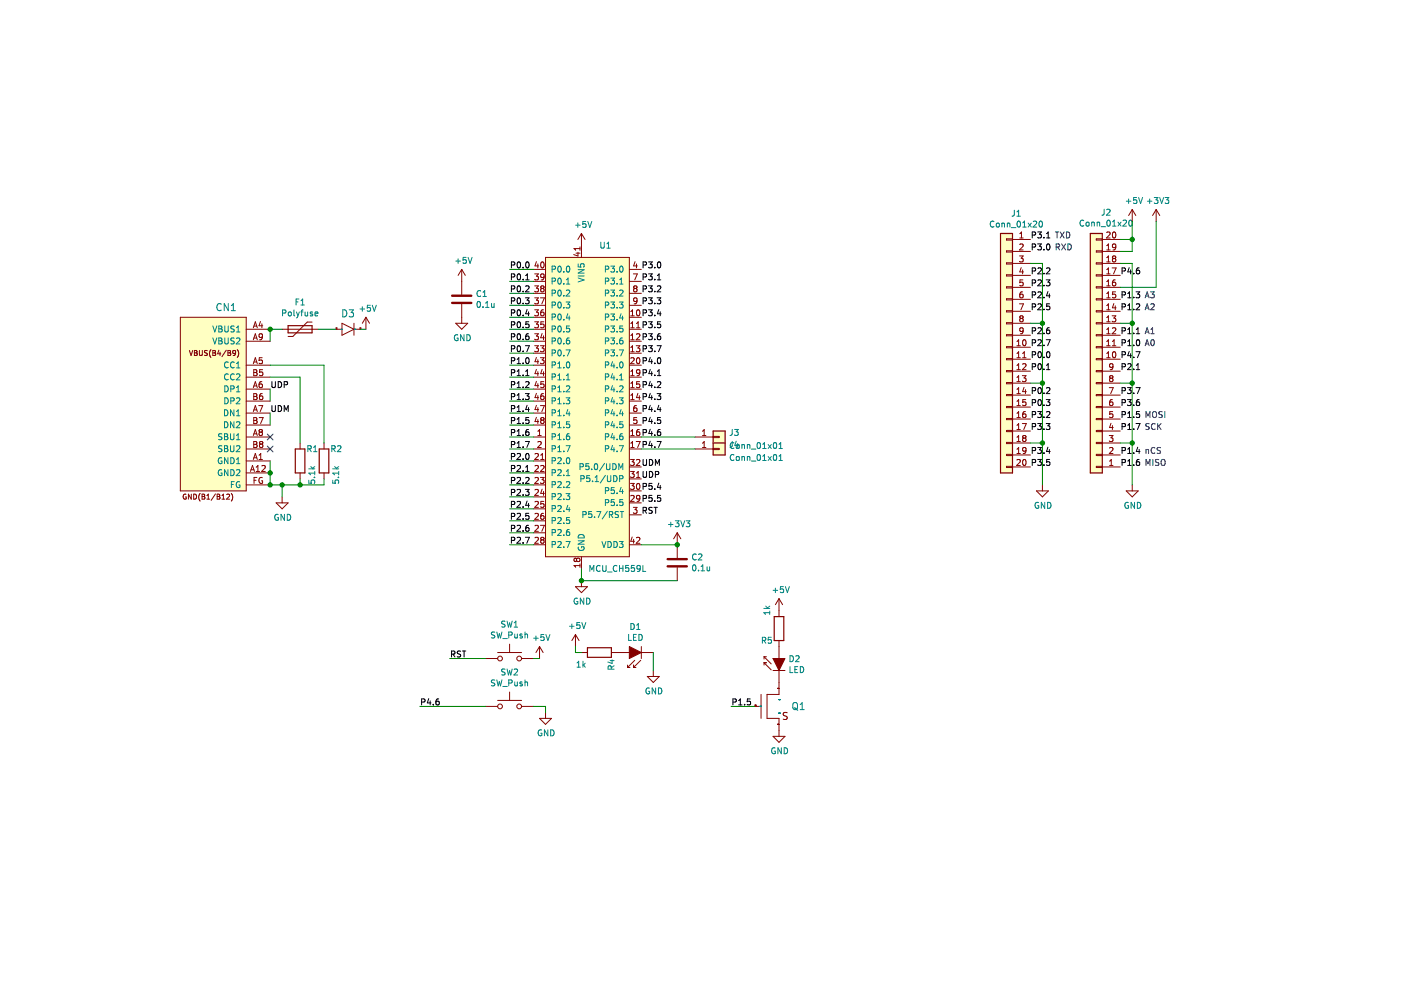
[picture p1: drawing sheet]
<svg xmlns="http://www.w3.org/2000/svg" width="297mm" height="210mm" viewBox="0 0 297 210" stroke-linecap="round" stroke-linejoin="round" font-family="sans-serif">
<path d="M.2 0h296.9v209.9h-296.9z" fill-rule="evenodd" fill="#fff" stroke="#fff" stroke-width=".21"/>
<g fill="#ffffc2" stroke="#ffffc2" stroke-width=".25">
<path d="M212.1 49.5h2.6v50.8h-2.6z" fill-rule="evenodd"/>
<path d="M231.2 49.5h2.5v50.8h-2.5z" fill-rule="evenodd"/>
<path d="M151.2 91.4h2.5v2.5h-2.5z" fill-rule="evenodd"/>
<path d="M151.2 93.9h2.5v2.6h-2.5z" fill-rule="evenodd"/>
</g>
<g fill="none" stroke="#840000" stroke-width=".21">
<path d="M97.9 57.1l-.8 1.3M97.9 57.1v5.3M97.9 57.1l.8 1.3M113.1 59.7h2.6M113.1 57.1h2.6M113.4 58.1h.8l-.5 .5 .4 .1v.5l-.2 .1-.5-.1M113.7 55.5l-.3 .9h.8M114 56v.8M114.8 55.7l.1-.2a.68 .68 0 0 1 .5 .7 .68 .68 0 0 1-.5 .6l-.3-.5zM115.4 58.6l-.3 .3-.3-.1-.1-.6 .4-.1 .3 .2-.1 .7-.2 .3h-.3M115.7 54.6h17.7v63.4h-17.7zM122.1 53.7h.9"/>
<path d="M122.5 53.5v.8l-.9-.3M123 52.3v.8M123 52.7h-1.3l.4 .4M123.3 49.5v5.1M123.3 49.5l-.8 1.3M123.3 49.5l.7 1.3M133.4 59.7h2.6M133.4 57.1h2.6M134.3 58.1h.8l-.5 1.2M134.6 55.5l-.3 .9h.8M134.9 56v.8M213.4 50.6h1.3v.3h-1.3z"/>
<path d="M213.4 53.2h1.3v.2h-1.3zM213.4 55.7h1.3v.3h-1.3zM213.4 58.3h1.3v.2h-1.3zM214.7 50.8h3.8M214.7 53.3h3.8M214.7 55.8h3.8M214.7 58.4h3.8M216.1 54.3h.8l-.4 .4 .4 .2v.5l-.2 .1-.6-.1M216.2 50.5h.7M216.2 49.6l.4-.4v1.3M216.2 51.8l.5-.1 .2 .4-.8 .9h.8M216.5 56.7l-.3 .9h.8"/>
<path d="M216.8 57.2v.9M216.9 59.3h-.6l-.1 .6h.6l.1 .6-.2 .1-.5-.1M232.4 58.3h1.3v.2h-1.3zM232.4 55.7h1.3v.3h-1.3zM232.4 53.2h1.3v.2h-1.3zM232.4 50.6h1.3v.3h-1.3zM233.7 50.8h3.8M233.7 53.3h3.8M233.7 55.8h3.8M233.7 58.4h3.8M234.6 49.3l.5-.1 .3 .4-.8 .9h.8M234.6 53h.8"/>
<path d="M234.6 55.5h.8M234.6 52.1l.4-.4v1.3M234.6 54.6l.4-.3v1.2M234.6 57.2l.4-.4v1.3M234.6 59.7l.4-.4v1.3M234.6 58.1h.8M235.8 56.8h.8l-.5 1.3M236 49.3l.2-.1a.68 .68 0 0 1 .4 .6 .68 .68 0 0 1-.4 .7l-.3-.5zM236.1 54.8l-.2-.2 .2-.3h.2l.3 .2-.3 .3M236.1 54.8l-.2 .3v.3l.2 .1h.2l.3-.2v-.2l-.3-.3M236.1 54.8h.2M236.5 59.3l-.4 .1-.2 .2v.8l.2 .2 .4-.1v-.6l-.4-.1-.2 .3"/>
<path d="M236.6 52.3l-.3 .2h-.3l-.1-.7 .4-.1 .3 .3-.1 .7-.2 .2-.3 .1M240.1 44.4l-.8 1.3M240.1 44.4v2.6M240.1 44.4l.7 1.3M245.1 44.4l-.7 1.3M245.1 44.4v2.6M245.1 44.4l.8 1.3M38.2 67.3h14v36.8h-14zM40.2 74.3l.3 1.1 .4-1.1M41.2 74.3h.4l.2 .2-.2 .3 .2 .1v.3l-.2 .2h-.4zM41.2 74.8h.4M42.3 74.3v.9l.2 .2 .4-.2v-.9"/>
<path d="M44 74.4h-.6a.45 .45 0 0 0 .5 .6v.3h-.6M44.7 74.2a1.22 1.22 0 0 0 0 1.6M45.1 74.3h.4l.2 .2-.2 .3 .2 .1v.3l-.2 .2h-.4zM45.1 74.8h.4M46.4 74.3l-.3 .7h.7M46.6 74.7v.7M48 74.3l-.9 1.3M48.3 74.3h.4l.2 .2-.2 .3 .2 .1v.3l-.2 .2h-.4zM48.3 74.8h.4M49.9 74.8l-.2 .2-.3-.1v-.5l.3-.1 .2 .2v.6l-.5 .3M50.3 74.2a1.22 1.22 0 0 1 0 1.6M52.2 69.8h5.1"/>
<path d="M52.2 77.4h5.1M52.2 72.3h5.1M52.2 80h5.1M53.7 69.5l.4-1.3 .5 1.3M53.7 77.1l.4-1.3 .5 1.3M53.7 72l.4-1.2 .5 1.2M53.8 78.4h.4l.3 .2-.3 .4 .3 .1v.3l-.2 .3h-.5zM53.8 79h.4M53.8 69.1h.6M53.8 76.7h.6M53.8 71.7h.6M55.2 68.2l-.3 .9h.8"/>
<path d="M55.5 68.7v.8M55.6 75.8h-.6l-.1 .6h.6l.1 .6-.2 .1-.5-.1M55.6 71.3l-.2 .3-.4-.1v-.6l.4-.1 .2 .2v.7l-.2 .3h-.4M55.7 78.4h-.6l-.1 .6 .6-.1 .1 .6-.2 .2-.5-.2M59.8 69.8h7.6M66.2 68.3h-1.1l-3 3h-1M71.2 69.8h.1M71.2 69.6h.1M71.2 69.8h1.3M72.5 68.5l2.5 1.3-2.5 1.3zM75 69.8h1.3M75 68.5v2.6"/>
<path d="M76.3 69.8h.1M76.3 69.6h.1M77.6 67.3l-.8 1.2M77.6 67.3v2.5M77.6 67.3l.7 1.2M96.6 68.5h2.6l-1.3 1.3zM97.9 64.5v4M113.1 69.8h2.6M113.1 67.3h2.6M113.1 77.4h2.6M113.1 72.3h2.6M113.1 80h2.6"/>
<path d="M113.1 74.9h2.6M113.1 64.7h2.6M113.1 62.2h2.6M113.4 68.2h.8l-.5 .5 .4 .1v.6l-.2 .1-.5-.1M113.4 65.7h.8l-.5 .5 .4 .1v.5l-.2 .2-.5-.2M113.4 73.3h.8l-.5 .5 .4 .1v.6l-.2 .1-.5-.1M113.4 70.8h.8l-.5 .4 .4 .2v.5l-.2 .1-.5-.1M113.4 60.6h.8l-.5 .5 .4 .1v.6l-.2 .1-.5-.1M113.4 63.1h.8l-.5 .5 .4 .2v.5l-.2 .1-.5-.1M113.7 75.8l-.3 .9h.8M113.7 78.3l-.3 .9h.8M114 76.3v.8"/>
<path d="M114 78.8v.9M114.6 73.3h.8l-.5 .5 .4 .1v.6l-.2 .1-.5-.1M114.6 75.8h.8l-.5 .5 .4 .1v.6l-.2 .1-.5-.1M114.6 63.1h.8l-.5 1.3M114.9 61.2l-.3-.3 .3-.3h.2l.3 .3-.3 .3M114.9 61.2l-.3 .2 .1 .4 .2 .1h.2l.3-.3-.1-.3-.2-.1M114.9 61.2h.2M114.9 70.7l-.3 .9h.8M114.9 78.3l-.3 .9h.8M115.2 65.7h-.3l-.2 .3-.1 .7 .3 .3 .4-.2-.1-.6h-.3l-.3 .2M115.2 71.2v.8M115.2 78.8v.9"/>
<path d="M115.3 68.2h-.6l-.1 .6h.6l.1 .6-.2 .1-.5-.1M133.4 69.8h2.6M133.4 67.3h2.6M133.4 77.4h2.6M133.4 72.3h2.6M133.4 80h2.6M133.4 74.9h2.6M133.4 64.7h2.6M133.4 62.2h2.6M133.7 72h.8M133.7 76l.5-.2 .3 .4-.8 .9h.8M133.7 79.7h.8"/>
<path d="M133.7 67h.8M133.7 69.5h.8M133.7 74.6h.8M133.7 66.1l.4-.4v1.3M133.7 68.6l.4-.4v1.3M133.7 71.1l.4-.3v1.2M133.7 73.7l.4-.4v1.3M133.7 78.7l.4-.3v1.3M134.6 61.2l-.3-.3 .3-.3h.2l.3 .3-.3 .3M134.6 61.2l-.3 .2v.2l.3 .3h.2l.3-.3-.1-.3-.2-.1M134.6 61.2h.2M134.9 73.3h.8l-.5 .5 .4 .1v.6l-.2 .1-.5-.1"/>
<path d="M134.9 70.9l.5-.1 .3 .3-.8 .9h.8M134.9 69.5h.8M134.9 68.6l.4-.4v1.3M135.1 76l.1-.2a.68 .68 0 0 1 .5 .7 .68 .68 0 0 1-.5 .6l-.3-.5zM135.1 63.7l-.3 .2h-.3l-.1-.6 .4-.2 .3 .3-.1 .7-.2 .3h-.3M135.1 65.8l.1-.1a.68 .68 0 0 1 .5 .6 .68 .68 0 0 1-.5 .7l-.3-.5zM135.7 78.9l-.3 .3-.3-.1-.1-.6 .4-.1 .3 .2-.1 .7-.2 .3-.3 .1M213.4 60.8h1.3v.3h-1.3zM213.4 63.3h1.3v.3h-1.3zM213.4 65.9h1.3v.2h-1.3zM213.4 68.4h1.3v.3h-1.3zM213.4 71h1.3v.2h-1.3z"/>
<path d="M213.4 73.5h1.3v.2h-1.3zM213.4 76h1.3v.3h-1.3zM213.4 78.6h1.3v.2h-1.3zM214.7 73.6h3.8M214.7 76.2h3.8M214.7 78.7h3.8M214.7 60.9h3.8M214.7 63.5h3.8M214.7 66h3.8M214.7 68.5h3.8M214.7 71.1h3.8M215.6 73.3h.7"/>
<path d="M215.6 72.4l.4-.4v1.3M215.6 74.9l.4-.3v1.2M215.6 77.5l.4-.4v1.3M215.6 75.8h.7M215.6 78.4h.7M216.1 64.4h.9l-.5 1.3M216.5 67.5l-.3-.2 .3-.3h.2l.2 .2-.2 .3M216.5 67.5l-.3 .2v.3l.3 .2h.2l.2-.2v-.4l-.2-.1M216.5 67.5h.2M216.8 79.7h.7l-.4 .4 .4 .2v.5l-.2 .1-.5-.1M216.8 77.2l.5-.1 .2 .4-.7 .9h.7M216.8 75.8h.7"/>
<path d="M216.8 74.9l.4-.3v1.2M216.8 61.9h-.3l-.2 .3-.1 .7 .3 .2 .4-.1-.1-.6h-.3l-.3 .2M216.9 72.2l.2-.2a.68 .68 0 0 1 .5 .7 .68 .68 0 0 1-.5 .6l-.3-.5zM216.9 70l-.2 .3-.4-.1v-.6l.4-.1 .2 .2v.8l-.2 .2-.4 .1M232.4 78.6h1.3v.2h-1.3zM232.4 76h1.3v.3h-1.3zM232.4 73.5h1.3v.2h-1.3zM232.4 71h1.3v.2h-1.3zM232.4 68.4h1.3v.3h-1.3zM232.4 65.9h1.3v.2h-1.3zM232.4 63.3h1.3v.3h-1.3zM232.4 60.8h1.3v.3h-1.3z"/>
<path d="M233.7 73.6h3.8M233.7 76.2h3.8M233.7 78.7h3.8M233.7 60.9h3.8M233.7 63.5h3.8M233.7 66h3.8M233.7 68.5h3.8M233.7 71.1h3.8M234.6 73.3h.8M234.6 75.8h.8M234.6 60.6h.8M234.6 63.1h.8"/>
<path d="M234.6 68.2h.8M234.6 70.8h.8M234.6 62.2l.4-.3v1.2M234.6 64.8l.4-.4v1.3M234.6 67.3l.4-.3v1.2M234.6 69.9l.4-.4v1.3M234.6 72.4l.4-.4v1.3M234.6 74.9l.4-.3v1.2M234.6 65.7h.8M235.8 67h.8l-.4 .4 .3 .2v.5l-.2 .1-.5-.1M235.9 73.3h.7M235.9 69.6l.4-.1 .3 .4-.8 .9h.8"/>
<path d="M235.9 72.4l.3-.4v1.3M236 74.7l.2-.1a.68 .68 0 0 1 .4 .6 .68 .68 0 0 1-.4 .6l-.3-.4zM236 77.7l-.3 .2-.3-.1-.1-.6 .4-.1 .3 .3-.1 .7-.2 .2-.3 .1M236.2 64.4l-.3 .9h.7M236.5 64.8v.9M236.5 61.9h-.6v.6l.6-.1v.6l-.2 .1-.4-.1M52.2 97.7h5.1M52.2 82.5h5.1M52.2 87.6h5.1M52.2 92.7h5.1M52.2 85h5.1M52.2 90.1h5.1"/>
<path d="M52.2 95.2h5.1M53.1 100l.4-1.3 .5 1.3M53.2 99.6h.6M53.7 92.3l.4-1.2 .5 1.2M53.7 97.4l.4-1.2 .5 1.2M53.7 82.2l.4-1.3 .5 1.3M53.7 87.3l.4-1.3 .5 1.3M53.8 83.5h.4l.3 .2-.3 .4 .3 .1v.3l-.2 .2h-.5zM53.8 88.5h.4l.3 .3-.3 .3 .3 .2v.3l-.2 .2h-.5zM53.8 93.6h.4l.3 .3-.3 .3 .3 .1v.3l-.2 .3h-.5zM53.8 84.1h.4M53.8 89.1h.4"/>
<path d="M53.8 94.2h.4M53.8 97.1h.6M53.8 81.8h.6M53.8 86.9h.6M53.8 92h.6M54.3 100h.7M54.3 99.1l.4-.4v1.3M54.9 86h.8l-.5 1.3M54.9 97.4h.7M54.9 96.5l.4-.3v1.2M54.9 88.5h.9l-.5 1.3M55.2 91.6l-.3-.2 .3-.3h.2l.2 .2-.2 .3"/>
<path d="M55.2 91.6l-.3 .3v.2l.3 .2h.2l.2-.2v-.2l-.2-.3M55.2 91.6h.2M55.3 94.2l-.3-.3 .3-.3 .3 .1 .1 .2-.2 .3M55.3 94.2l-.3 .2v.2l.3 .3h.2l.2-.3v-.3l-.2-.1M55.3 94.2h.2M55.5 80.9l-.3 .1-.2 .2-.1 .7 .3 .3 .4-.1-.1-.6-.3-.1-.3 .2M55.5 98.8l.5-.1 .2 .4-.7 .9h.7M55.6 83.5h-.3l-.2 .3-.1 .7 .3 .2 .4-.1-.1-.6-.3-.1-.3 .3M63.6 93.9v1.3M68.7 93.9v1.3M113.1 97.7h2.6M113.1 82.5h2.6"/>
<path d="M113.1 87.6h2.6M113.1 92.7h2.6M113.1 85h2.6M113.1 90.1h2.6M113.1 95.2h2.6M113.4 96.3l.5-.1 .3 .3-.8 .9h.8M113.4 98.8l.5-.1 .3 .4-.8 .9h.8M113.7 83.4l-.3 .9h.8M113.7 80.9l-.3 .9h.8M113.7 85.9l-.3 .9h.8M113.7 88.5l-.3 .9h.8M114 93.7l.5-.1 .3 .4-.8 .9h.8"/>
<path d="M114 92.3h.8M114 91.4l.4-.3v1.2M114 81.3v.9M114 83.9v.8M114 86.4v.9M114 89v.8M114.6 86h.8l-.5 1.3M114.6 97.4h.8M114.6 98.8l.5-.1 .3 .4-.8 .9h.8M114.6 96.5l.4-.3v1.2M114.9 89.1l-.3-.3 .3-.3h.2l.3 .3-.3 .3M114.9 89.1l-.3 .2 .1 .4 .2 .1h.2l.3-.2-.1-.4-.2-.1"/>
<path d="M114.9 89.1h.2M115.2 83.5h-.3l-.2 .3-.1 .7 .3 .2 .4-.1-.1-.6-.3-.1-.3 .3M115.3 80.9h-.6l-.1 .6h.6l.1 .6-.2 .1-.5-.1M133.4 99h2.6M133.4 82.5h2.6M133.4 87.6h2.6M133.4 92.7h2.6M133.4 85h2.6M133.4 90.1h2.6M133.4 95.2h2.6M133.7 97.4h.8l-.5 .5 .4 .1v.6l-.2 .1-.5-.1M133.7 100h.8l-.5 .4 .4 .2v.5l-.2 .1-.5-.1"/>
<path d="M133.7 84.7h.8M133.7 92.3h.8M133.7 94.9h.8M133.7 82.2h.8M133.7 81.3l.4-.4v1.3M133.7 83.8l.4-.3v1.2M133.7 91.4l.4-.3v1.2M133.7 94l.4-.4v1.3M134.9 93.6h.8l-.5 1.3M134.9 86l-.3 .1-.2 .2-.1 .7 .3 .3 .4-.2-.1-.6h-.3l-.3 .2M134.9 97.5l.5-.1 .3 .4-.8 .9h.8M135 88.5h-.6l-.1 .6h.6l.1 .6-.2 .1-.5-.1"/>
<path d="M135.2 83.4l-.3 .9h.8M135.5 91.1h-.3l-.2 .3-.1 .7 .3 .2 .4-.1-.1-.6h-.3l-.3 .2M135.5 83.9v.8M135.6 80.9h-.6l-.1 .6h.6l.1 .6-.2 .1-.5-.1M147.4 92.7h3.8M147.4 95.2h3.8M148.9 92.3h.8M148.9 94.9h.8M148.9 91.4l.4-.3v1.2M148.9 94l.4-.4v1.3M151.2 92.5h1.3v.3h-1.3zM151.2 95.1h1.3v.2h-1.3z"/>
<path d="M213.4 81.1h1.3v.3h-1.3zM213.4 83.6h1.3v.3h-1.3zM213.4 86.2h1.3v.2h-1.3zM213.4 88.7h1.3v.3h-1.3zM213.4 91.3h1.3v.2h-1.3zM213.4 93.8h1.3v.3h-1.3zM213.4 96.3h1.3v.3h-1.3zM213.4 98.9h1.3v.2h-1.3zM214.7 81.2h3.8M214.7 83.8h3.8M214.7 86.3h3.8M214.7 88.8h3.8"/>
<path d="M214.7 91.4h3.8M214.7 93.9h3.8M214.7 96.5h3.8M214.7 99h3.8M215.6 80l.4-.3v1.2M215.6 82.6l.4-.4v1.3M215.6 85.1l.4-.4v1.3M215.6 87.6l.4-.3v1.2M215.6 90.2l.4-.4v1.3M215.6 92.7l.4-.4v1.3M215.6 95.2l.4-.3v1.3M215.6 80.9h.7"/>
<path d="M215.6 83.5h.7M215.6 86h.7M215.6 88.5h.7M215.6 91.1h.7M215.6 93.6h.7M215.6 96.2h.7M215.6 97.5l.5-.1 .2 .4-.8 .9h.8M216.8 89.8h.8l-.5 1.3M216.9 97.5l.2-.1a.68 .68 0 0 1 .5 .7 .68 .68 0 0 1-.5 .6l-.3-.5zM217.1 92.9l-.3-.3 .3-.3h.2l.2 .3-.2 .3M217.1 92.9l-.3 .2 .1 .4 .2 .1h.2l.2-.2v-.4l-.2-.1M217.1 92.9h.2"/>
<path d="M217.1 82.1l-.3 .9h.8M217.4 87.3h-.3l-.2 .3-.1 .7 .3 .2 .4-.1-.1-.6-.3-.1-.3 .3M217.4 82.6v.9M217.5 84.7h-.6l-.1 .6h.6l.1 .6-.2 .1-.5-.1M217.5 95.4l-.2 .3-.4-.1v-.6l.4-.1 .2 .2v.7l-.2 .3-.4 .1M232.4 98.9h1.3v.2h-1.3zM232.4 96.3h1.3v.3h-1.3zM232.4 93.8h1.3v.3h-1.3zM232.4 91.3h1.3v.2h-1.3zM232.4 88.7h1.3v.3h-1.3zM232.4 86.2h1.3v.2h-1.3zM232.4 83.6h1.3v.3h-1.3z"/>
<path d="M232.4 81.1h1.3v.3h-1.3zM233.7 81.2h3.8M233.7 83.8h3.8M233.7 86.3h3.8M233.7 88.8h3.8M233.7 91.4h3.8M233.7 93.9h3.8M233.7 96.5h3.8M233.7 99h3.8M235.2 92.3h.8l-.4 .5 .3 .1v.6l-.2 .1-.5-.1M235.2 82.2h.8l-.5 1.3M235.2 95l.5-.1 .3 .3-.8 1h.8"/>
<path d="M235.2 98.7h.8M235.2 97.8l.4-.4v1.3M235.5 80.2l-.3 .2v.3l.3 .2h.2l.3-.2-.1-.4-.2-.1M235.5 80.2l-.3-.2 .3-.3h.2l.3 .2-.3 .3M235.5 80.2h.2M235.6 89.7l-.4 1h.8M235.9 84.7l-.4 .1-.2 .2-.1 .8 .3 .2 .4-.1v-.6l-.4-.1-.3 .3M235.9 90.2v.9M235.9 87.3h-.6l-.1 .6 .7-.1v.6l-.2 .1-.5-.1M39.4 104.8a.48 .48 0 0 0-.6 .5 .48 .48 0 0 0 .7 .4v-.3h-.2M40.6 104.8v1l-.7-1v1M41.1 104.8a.54 .54 0 0 1 .6 .5 .54 .54 0 0 1-.6 .5z"/>
<path d="M42.4 104.6a1.22 1.22 0 0 0 0 1.6M42.8 104.8h.4l.2 .2-.2 .3 .2 .1 .1 .2-.3 .2h-.4zM42.8 105.3h.4M43.9 105.8h.6M43.9 105.1l.3-.3v1M45.7 104.7l-.9 1.4M46 104.8h.4l.2 .2-.2 .3 .2 .1v.2l-.2 .2h-.4zM46 105.3h.4M47.1 105.8h.6M47.1 105.1l.3-.3v1M48.1 104.9l.4-.1 .2 .3-.7 .7h.7M49 104.6a1.22 1.22 0 0 1 0 1.6"/>
<path d="M52.2 100.3h5.1M52.2 102.8h5.1M53.9 101.8h.4M54.5 101.2h-.6v1.3M55.6 101.3a.58 .58 0 0 0-.7 .6 .58 .58 0 0 0 .8 .5v-.4h-.3M58.5 106.6h2.6l-1.3 1.3zM59.8 105.4v1.2M63.6 100.3v1.2M68.7 100.3v1.2M113.1 105.4h2.6M113.1 100.3h2.6M113.1 102.8h2.6"/>
<path d="M113.1 107.9h2.6M113.1 110.4h2.6M113.1 113h2.6M113.1 115.5h2.6M113.4 101.3l.5-.1 .3 .4-.8 .9h.8M113.4 106.4l.5-.1 .3 .4-.8 .9h.8M113.4 114l.5-.1 .3 .4-.8 .9h.8M113.4 103.9l.5-.1 .3 .3-.8 .9h.8M113.4 109l.5-.2 .3 .4-.8 .9h.8M113.4 111.5l.5-.1 .3 .3-.8 1h.8M114.6 101.2h.8l-.5 .5 .4 .1v.6l-.2 .1-.5-.1M114.6 111.4h.8l-.5 1.3"/>
<path d="M114.9 114.5l-.3-.3 .3-.3h.2l.3 .3-.3 .3M114.9 114.5l-.3 .2 .1 .4 .2 .1h.2l.3-.3v-.2l-.3-.2M114.9 114.5h.2M114.9 103.7l-.3 .9h.8M115.2 108.8l-.3 .1-.2 .2-.1 .8 .3 .2 .4-.1-.1-.6-.3-.1-.3 .3M115.2 104.2v.8M115.3 106.3h-.6l-.1 .6 .6-.1 .1 .7-.2 .1-.5-.1M122.2 118.6l-.2-.3-.3 .3v.2l.2 .3 .3-.3M122.2 118.6l.3-.3h.2l.3 .3v.2l-.3 .3-.3-.1-.2-.2M122.2 118.6v.2M123 119.6v.7M123 119.9h-1.3l.4 .4"/>
<path d="M123.3 118v2.6M133.4 104.1h2.6M133.4 106.6h2.6M133.4 115.5h2.6M133.4 109.2h2.6M133.4 101.5h2.6M133.7 102.5h.8l-.5 .5 .4 .1v.5l-.2 .2-.5-.2M133.7 105.2l.5-.2 .3 .4-.8 .9h.8M134 113.9l-.3 .9h.8M134.3 107.6h.8l-.5 .5 .4 .1v.5l-.2 .1-.5-.1M134.3 114.3v.9M134.9 101.2h.8"/>
<path d="M134.9 114l.5-.1 .3 .4-.8 .9h.8M134.9 100.3l.4-.3v1.2M135.1 102.6l.1-.1a.68 .68 0 0 1 .5 .6 .68 .68 0 0 1-.5 .7l-.3-.5zM135.7 105.6l-.3 .2h-.3l-.1-.6 .4-.2 .3 .3-.1 .7-.2 .2-.3 .1M143.6 113v5.3M143.6 113l-.8 1.2M143.6 113l.7 1.2M219.7 104.1h2.6l-1.3 1.3zM221 102.8v1.3M238.8 104.1h2.5l-1.2 1.3zM240.1 102.8v1.3M103 139.6h2.5"/>
<path d="M105.5 138.4h5.1M108 136.6v1.8M110.6 139.6h2.5M114.4 137.1l-.8 1.3M114.4 137.1v2.5M114.4 137.1l.8 1.3M122 134.5l-.8 1.3M122 134.5v2.6M122 134.5l.8 1.3M122 124.4h2.5l-1.2 1.3zM123.3 138.4h1.2M123.3 123.1v1.3"/>
<path d="M129.6 138.4h3.8M136 138.4h2.5M136 137.1v2.5M143.6 120.3v2.8M162 139.2v.5M162 139.2l1.5 1.6M162 139.2h.5M165.2 126.9l-.8 1.3M165.2 126.9v3.8M165.2 135.8v3.8M165.2 126.9l.7 1.3M103 149.8h2.5"/>
<path d="M105.5 148.5h5.1M108 146.7v1.8M110.6 149.8h2.5M114.4 152.3h2.5l-1.2 1.3zM115.7 151v1.3M133.1 141.5h.5M133.1 141v.5M134.3 141.5h.5M134.3 141v.5M134.6 140l-1.5 1.5M135.8 140l-1.5 1.5M137.2 143.4h2.6l-1.3 1.3z"/>
<path d="M138.5 142.2v1.2M160.1 149.8h.1M160.1 149.5h.1M160.1 149.8h1.3M161.4 147.2v5.1M162 140.5v.5M162 140.5l1.5 1.5M162 140.5h.5M163.9 142.2h2.5M163.9 156.1h2.5l-1.2 1.3zM164.9 153.6h.1M164.9 146h.1"/>
<path d="M165.2 142.2v5h-2.6v5.1h2.6v3.8M166.9 151.1l-.6-.1-.2 .2v.4l.7 .3 .1 .4-.3 .2h-.5"/>
<circle cx="106" cy="139.6" r=".51"/>
<circle cx="110.1" cy="139.6" r=".51"/>
<circle cx="106" cy="149.8" r=".51"/>
<circle cx="110.1" cy="149.8" r=".51"/>
</g>
<path d="M212.1 49.5h2.6v50.8h-2.6zM231.2 49.5h2.5v50.8h-2.5zM61.1 69h5.1v1.6h-5.1zM62.6 95.2h2v5.1h-2zM67.7 95.2h2v5.1h-2zM151.2 91.4h2.5v5.1h-2.5zM151.2 93.9h2.5M124.5 137.3h5.1v2.1h-5.1zM164.2 130.7h2v5.1h-2z" fill="none" stroke="#840000" stroke-width=".25"/>
<g fill="none" stroke="#008484" stroke-width=".21">
<path d="M96.6 55.4h1M97.1 54.9v.9M98.8 54.6h-.6v.6l.6-.1v.6l-.2 .1-.4-.1M99.2 54.6l.5 1.2 .4-1.2M117.1 57.1l.6-.1v-.5l-.6-.1v1.3M117.1 59.6h.6v-.5l-.6-.1v1.2M118.4 56.5l.2-.1a.68 .68 0 0 1 .4 .7 .68 .68 0 0 1-.4 .6l-.3-.5zM118.4 59.1l.2-.1a.68 .68 0 0 1 .4 .6 .68 .68 0 0 1-.4 .6l-.3-.5zM119.5 57.6v.1M120.1 59.3l.3-.3v1.2M120.2 56.5l.2-.1a.68 .68 0 0 1 .4 .7 .68 .68 0 0 1-.4 .6l-.3-.5zM122 47.7h1"/>
<path d="M122.5 47.3v.9M122.6 56v.6h.6l-.1-.6h.6l.2 .2-.2 .4M122.6 58.9l1.3 .5-1.3 .4M122.6 58.5h1.3M122.6 57.2h1.3l-1.3 .7h1.3M124.2 47h-.6l-.1 .6 .6-.1 .1 .6-.2 .1-.5-.1M124.6 47l.4 1.2 .5-1.2M127.4 51.3v1.1l.2 .2h.4l.1-.2v-1.1M128.4 57.1l.6-.1v-.5l-.6-.1v1.3M128.4 59.6h.6v-.5l-.6-.1v1.2M128.7 52.6h.7M128.7 51.7l.3-.4v1.3"/>
<path d="M129.5 56.4h.8l-.4 .5 .3 .1v.6l-.2 .1-.5-.1M129.5 59h.8l-.4 .4 .3 .2v.5l-.2 .1-.5-.1M130.8 57.6v.1M131.4 59.3l.3-.3v1.2M131.5 56.5l.2-.1a.68 .68 0 0 1 .4 .7 .68 .68 0 0 1-.4 .6l-.3-.5zM210.7 47a.56 .56 0 0 0-.8 .5 .56 .56 0 0 0 .8 .5M211.3 47.4l.3-.1 .3 .2v.4l-.3 .2-.4-.2zM212.4 47.4h.5l.1 .7M212.4 47.3v.8M213.6 47.4h.5v.7M213.6 47.3v.8M214.4 48.3h1"/>
<path d="M215.1 44.6l-.1 1.1-.4 .1M215.6 45.8h.7M215.6 44.9l.4-.3v1.2M215.8 47l.1-.1a.68 .68 0 0 1 .5 .6 .68 .68 0 0 1-.5 .6l-.3-.4zM216.8 48.1h.8M216.8 47.2l.4-.3v1.2M218 47.3l.7 .8M218.7 47.3l-.7 .8M219.1 47l.5-.1 .2 .3-.8 .9h.8M220.4 47l.2-.1a.68 .68 0 0 1 .4 .6 .68 .68 0 0 1-.4 .6l-.3-.4zM229.8 46.8a.56 .56 0 0 0-.8 .5 .56 .56 0 0 0 .8 .5M230.4 47.2l.3-.1 .2 .2v.4l-.2 .2-.4-.2z"/>
<path d="M231.5 47.2h.5v.7M231.5 47.1v.8M232.6 47.2h.5l.1 .7M232.6 47.1v.8M233.5 48.1h.9M234.1 44.4l-.1 1.1-.4 .1M234.6 44.5l.5-.1 .3 .3-.8 .9h.8M234.8 46.8l.2-.1a.68 .68 0 0 1 .4 .6 .68 .68 0 0 1-.4 .6l-.3-.4zM235.9 47.9h.7M235.9 47l.3-.3v1.2M237 47.1l.7 .8M237.7 47.1l-.7 .8"/>
<path d="M238.1 46.8l.5-.1 .2 .3-.7 .9h.7M238.8 42.7h1M239.3 42.2v.9M239.4 46.8l.2-.1a.68 .68 0 0 1 .5 .6 .68 .68 0 0 1-.5 .6l-.3-.4zM241 41.9h-.6l-.1 .6 .6-.1 .1 .6-.2 .1-.5-.1M241.4 41.9l.4 1.2 .4-1.2M243.3 42.7h.9M243.8 42.2v.9M244.7 41.9h.8l-.4 .5 .4 .1v.5l-.2 .1-.6-.1M245.9 41.9l.4 1.2 .4-1.2M247 41.9h.8l-.4 .5 .3 .1v.5l-.1 .1-.6-.1M45.1 69.1l.4 1.3 .5-1.3"/>
<path d="M45.1 71.7l.4 1.2 .5-1.2M46.4 69.1h.4l.3 .3-.3 .3 .3 .1v.3l-.2 .3h-.5zM46.4 71.7h.4l.3 .2-.3 .4 .3 .1v.3l-.2 .2h-.5zM46.4 69.7h.4M46.4 72.3h.4M46.9 64.5a.71 .71 0 0 0-1 .5 .71 .71 0 0 0 .7 .9l.3-.2M47.7 69.1v1l.2 .3 .4-.1 .1-.2v-1M47.7 71.7v1l.2 .2h.2l.3-.2v-1M48.4 76.9a.56 .56 0 0 0-.8 .5 .56 .56 0 0 0 .8 .5M48.4 79.4a.56 .56 0 0 0-.8 .5 .56 .56 0 0 0 .8 .5M48.4 64.4v1.5l-.9-1.5v1.5M49 65.9h.9"/>
<path d="M49 64.8l.5-.4v1.5M49.7 69.2h-.7v.4l.5 .2 .2 .3-.3 .3-.5-.1M49.7 71.7l-.7 .1v.3l.5 .3 .2 .3-.3 .2h-.5M49.7 76.9a.56 .56 0 0 0-.8 .5 .56 .56 0 0 0 .8 .5M49.7 79.4a.56 .56 0 0 0-.8 .5 .56 .56 0 0 0 .8 .5M50.1 69.5l.4-.4v1.3M50.1 77.1l.4-.4v1.3M50.1 71.8l.5-.1 .3 .3-.8 .9h.8M50.1 79.4l.5-.1 .3 .3-.8 .9h.8M50.1 70.4h.8M50.1 78h.8M59.9 66.4l.6-.1 .1-.5-.7-.1v1.3"/>
<path d="M61.2 66.2l.3-.1 .3 .3v.3l-.3 .3-.4-.3zM62.3 65.7v1.1l.2 .2M62.8 64h.4M62.9 66.1l.3 .9M63.2 67l-.3 .4M63.4 63.4h-.6v1.3M63.5 66.1l-.3 .9M63.8 66.1h.5M63.8 64.7h.7M63.8 63.8l.4-.4v1.3M64.3 65.7l-.3 .2v1.1M64.7 66.1v.8h.5"/>
<path d="M65.2 66.1v.9M66.3 66.2l-.4-.1-.1 .2v.2l.5 .1v.3h-.5M66.8 66.6l.6-.2-.1-.2-.3-.1-.2 .2 .1 .6h.4M72.3 69.8h.1M72.7 65.7a.76 .76 0 0 1 .8 .7 .76 .76 0 0 1-.8 .8zM74 65.7h1l-.5 .6 .4 .1v.6l-.2 .2-.7-.2M75.2 69.8h.1M76.3 65.5h1M76.8 65v1M78.5 64.7h-.6l-.1 .6h.6l.1 .6-.2 .1-.5-.1M78.9 64.7l.5 1.3 .4-1.3M97.1 71a.58 .58 0 0 0-.8 .6 .58 .58 0 0 0 .8 .5v-.4h-.2"/>
<path d="M98.4 71v1.2l-.7-1.2v1.2M99 71a.64 .64 0 0 1 .7 .6 .64 .64 0 0 1-.7 .6zM101.3 64l.1-.1a.68 .68 0 0 1 .5 .6 .68 .68 0 0 1-.5 .7l-.3-.5zM101.9 61.7a.56 .56 0 0 0-.8 .5 .56 .56 0 0 0 .8 .5M102.4 62.9h.7M102.4 62l.4-.4v1.3M102.4 65.1v.1M102.9 65.2h.8M102.9 64.3l.4-.4v1.3M104.2 64.3l.1 .8h.5M104.8 64.3v.9M117.1 64.7l.6-.1v-.4l-.6-.2v1.3"/>
<path d="M117.1 67.2h.6v-.5l-.6-.1v1.2M117.1 69.8l.6-.1v-.5l-.6-.1v1.3M117.1 77.4l.6-.1v-.4l-.6-.2v1.3M117.1 72.3h.6v-.5l-.6-.1v1.2M117.1 79.9h.6v-.5l-.6-.1v1.2M117.1 62.2l.6-.1v-.5l-.6-.1v1.3M117.1 74.9l.6-.1v-.5l-.6-.1v1.3M118.3 78h.7M118.3 77.1l.3-.4v1.3M118.3 79.6l.3-.3v1.2M118.4 64.2l.2-.2a.68 .68 0 0 1 .4 .7 .68 .68 0 0 1-.4 .6l-.3-.5zM118.4 66.7l.2-.1a.68 .68 0 0 1 .4 .6 .68 .68 0 0 1-.4 .6l-.3-.4z"/>
<path d="M118.4 69.2l.2-.1a.68 .68 0 0 1 .4 .7 .68 .68 0 0 1-.4 .6l-.3-.5zM118.4 71.8l.2-.1a.68 .68 0 0 1 .4 .6 .68 .68 0 0 1-.4 .6l-.3-.5zM118.4 61.6l.2-.1a.68 .68 0 0 1 .4 .6 .68 .68 0 0 1-.4 .7l-.3-.5zM118.4 74.3l.2-.1a.68 .68 0 0 1 .4 .6 .68 .68 0 0 1-.4 .7l-.3-.5zM119.5 60.1v.1M119.5 62.6v.2M119.5 65.2v.1M119.5 67.7v.1M119.5 70.3v.1M119.5 72.8v.1M119.5 75.3v.2M119.5 77.9v.1"/>
<path d="M120 64h.8l-.4 .5 .3 .1v.6l-.1 .1-.6-.1M120 74.2h.9l-.6 1.3M120.1 61.6l.5-.1 .2 .4-.8 .9h.8M120.1 79.6l.3-.3v1.2M120.1 60.2h.7M120.2 76.9l.2-.2a.68 .68 0 0 1 .4 .7 .68 .68 0 0 1-.4 .6l-.3-.5zM120.4 66.5l-.3 .9h.8M120.7 71.7h-.4l-.2 .3v.7l.2 .2 .4-.1v-.6l-.4-.1-.2 .3M120.7 67v.8M120.7 69.1h-.6v.6h.6v.6l-.1 .1-.5-.1M128.4 64.7l.6-.1v-.4l-.6-.2v1.3M128.4 67.2h.6v-.5l-.6-.1v1.2"/>
<path d="M128.4 69.8l.6-.1v-.5l-.6-.1v1.3M128.4 77.4l.6-.1v-.4l-.6-.2v1.3M128.4 72.3h.6v-.5l-.6-.1v1.2M128.4 79.9h.6v-.5l-.6-.1v1.2M128.4 62.2l.6-.1v-.5l-.6-.1v1.3M128.4 74.9l.6-.1v-.5l-.6-.1v1.3M129.5 64h.8l-.4 .5 .3 .1v.6l-.2 .1-.5-.1M129.5 66.6h.8l-.4 .5 .3 .1v.5l-.2 .1-.5-.1M129.5 69.1h.8l-.4 .5 .3 .1v.6l-.2 .1-.5-.1M129.5 71.7h.8l-.4 .4 .3 .2v.5l-.2 .1-.5-.1M129.5 61.5h.8l-.4 .5 .3 .1v.5l-.2 .2-.5-.2M129.5 74.2h.8l-.4 .5 .3 .1v.5l-.2 .2-.5-.2"/>
<path d="M129.9 79.2l-.3 .9h.7M129.9 76.7l-.3 .9h.7M130.2 77.2v.8M130.2 79.7v.8M130.8 65.2v.1M130.8 67.7v.1M130.8 60.1v.1M130.8 62.6v.2M130.8 70.3v.1M130.8 72.8v.1M130.8 75.3v.2M130.8 77.9v.1"/>
<path d="M131.3 64h.8l-.4 .5 .3 .1v.6l-.1 .1-.6-.1M131.3 74.2h.9l-.6 1.3M131.4 61.6l.5-.1 .2 .4-.8 .9h.8M131.4 79.6l.3-.3v1.2M131.4 60.2h.7M131.5 76.9l.2-.2a.68 .68 0 0 1 .4 .7 .68 .68 0 0 1-.4 .6l-.3-.5zM131.7 66.5l-.3 .9h.8M132 71.7h-.4l-.2 .3v.7l.2 .2 .4-.1v-.6l-.4-.1-.2 .3M132 67v.8M132 69.1h-.6v.6h.6v.6l-.1 .1-.5-.1M47 97.1a.58 .58 0 0 0-.7 .6 .58 .58 0 0 0 .8 .5v-.4h-.3M47 99.6a.58 .58 0 0 0-.7 .6 .58 .58 0 0 0 .8 .5v-.4h-.3"/>
<path d="M47.1 92h-.5l-.3 .2 .2 .3 .5 .2v.4l-.7 .1M47.1 94.6l-.5-.1-.3 .2 .2 .3 .5 .3v.3l-.7 .1M47.6 86.9a.64 .64 0 0 1 .7 .6 .64 .64 0 0 1-.7 .7zM47.6 89.4a.64 .64 0 0 1 .7 .7 .64 .64 0 0 1-.7 .6zM47.6 92h.4l.3 .2-.3 .4 .3 .1v.3l-.2 .2h-.5zM47.6 94.5h.4l.3 .2-.3 .4 .3 .1v.3l-.2 .3h-.5zM47.6 92.6h.4M47.6 95.1h.4M47.7 81.8a.64 .64 0 0 1 .7 .6 .64 .64 0 0 1-.7 .7zM47.7 84.3a.64 .64 0 0 1 .7 .7 .64 .64 0 0 1-.7 .6zM48.3 97v1.3l-.7-1.3v1.3M48.3 99.6v1.2l-.7-1.2v1.2"/>
<path d="M48.9 92v1l.2 .2h.3l.2-.2v-1M48.9 94.5v1l.2 .3 .4-.1 .1-.2v-1M48.9 97a.64 .64 0 0 1 .8 .7 .64 .64 0 0 1-.8 .6zM48.9 82.5l.6-.1 .1-.5-.7-.1v1.3M48.9 85h.6l.1-.5-.7-.2v1.3M48.9 99.6a.64 .64 0 0 1 .8 .6 .64 .64 0 0 1-.8 .6zM49.6 86.9v1.3l-.7-1.3v1.3M49.6 89.4v1.3l-.7-1.3v1.3M50.1 98.3h.8M50.1 82.2l.4-.4v1.3M50.1 87.2l.4-.3v1.3M50.1 92.3l.4-.3v1.2"/>
<path d="M50.1 97.4l.4-.4v1.3M50.1 99.7l.5-.1 .3 .3-.8 .9h.8M50.1 84.5l.5-.2 .3 .4-.8 .9h.8M50.1 89.5l.5-.1 .3 .4-.8 .9h.8M50.1 94.6l.5-.1 .3 .4-.8 .9h.8M50.1 83.1h.8M50.1 88.2h.8M50.1 93.2h.8M65.3 95.2l.6-.1v-.5l-.6-.1v1.3M65.5 99.4h1.2M65.6 95.2l.4 .6M65.9 98.9l.5 .5"/>
<path d="M66.5 95.8h.7M66.5 94.9l.3-.4v1.3M66.7 100v.7M66.7 98.9l-.4 .4M70.4 95.2l.6-.1v-.5l-.6-.1v1.3M70.5 99.4h1.3M70.7 95.2l.4 .6M71 98.9l.4 .5M71.6 94.6l.4-.1 .3 .4-.8 .9h.8M71.8 100v.7M71.8 98.9l-.5 .4M117.1 95.2l.6-.1v-.5l-.6-.1v1.3"/>
<path d="M117.1 97.7l.6-.1v-.4l-.6-.2v1.3M117.1 82.5l.6-.1v-.5l-.6-.1v1.3M117.1 87.6l.6-.1v-.5l-.6-.1v1.3M117.1 92.6h.6v-.5l-.6-.1v1.2M117.1 85h.6v-.5l-.6-.2v1.3M117.1 90.1l.6-.1v-.5l-.6-.1v1.3M118.3 97.2l.4-.2 .3 .4-.8 .9h.8M118.3 99.7l.4-.1 .3 .3-.8 .9h.8M118.3 83.1h.7M118.3 88.2h.7M118.3 93.2h.7M118.3 80.5h.7"/>
<path d="M118.3 85.6h.7M118.3 90.7h.7M118.3 95.8h.7M118.3 82.2l.3-.4v1.3M118.3 84.7l.3-.4v1.3M118.3 87.2l.3-.3v1.3M118.3 89.8l.3-.4v1.3M118.3 92.3l.3-.3v1.2M118.3 94.9l.3-.4v1.3M119.5 90.6v.1M119.5 93.1v.1M119.5 80.4v.1"/>
<path d="M119.5 83v.1M119.5 85.5v.1M119.5 88v.2M119.5 95.6v.2M119.5 98.2v.1M120 84.3h.8l-.4 .5 .3 .2v.5l-.1 .1-.6-.1M120 94.5h.9l-.6 1.3M120.1 81.9l.5-.1 .2 .4-.8 .9h.8M120.1 80.5h.7M120.1 99.9l.3-.3v1.2M120.2 97.2l.2-.2a.68 .68 0 0 1 .4 .7 .68 .68 0 0 1-.4 .6l-.3-.5zM120.4 86.8l-.3 .9h.8"/>
<path d="M120.7 92h-.4l-.2 .3v.7l.2 .2 .4-.1v-.6l-.4-.1-.2 .3M120.7 87.3v.9M120.7 89.4h-.6v.6h.6v.6l-.1 .1-.5-.1M123 99l.6-.1v-.5l-.6-.1v1.3M124.8 98.3h-.6v.6h.6v.6l-.1 .1-.5-.1M125.5 99.5v.1M126.1 98.4l.2-.1a.68 .68 0 0 1 .4 .6 .68 .68 0 0 1-.4 .7l-.3-.5zM128.2 98.2l-1.1 1.7M128.4 82.5l.6-.1v-.5l-.6-.1v1.3M128.4 87.6l.6-.1v-.5l-.6-.1v1.3M128.4 92.6h.6v-.5l-.6-.1v1.2M128.4 85h.6v-.5l-.6-.2v1.3"/>
<path d="M128.4 90.1l.6-.1v-.5l-.6-.1v1.3M128.4 95.2l.6-.1v-.5l-.6-.1v1.3M128.6 98.3v1l.2 .3h.3l.2-.3v-1M129.9 81.7l-.3 1h.7M129.9 84.3l-.3 .9h.7M129.9 91.9l-.3 .9h.7M129.9 94.4l-.3 .9h.7M129.9 86.8l-.3 .9h.7M129.9 89.4l-.3 .9h.7M129.9 98.3a.64 .64 0 0 1 .8 .6 .64 .64 0 0 1-.8 .7zM130.2 82.2v.9M130.2 84.8v.8"/>
<path d="M130.2 87.3v.9M130.2 89.8v.9M130.2 92.4v.8M130.2 94.9v.9M130.8 90.6v.1M130.8 80.4v.1M130.8 83v.1M130.8 85.5v.1M130.8 88v.2M130.8 93.1v.1M130.8 95.6v.2M131.2 99.6v-1.3l.4 .9 .4-.9v1.3"/>
<path d="M131.3 84.3h.8l-.4 .5 .3 .2v.5l-.1 .1-.6-.1M131.3 94.5h.9l-.6 1.3M131.4 81.9l.5-.1 .2 .4-.8 .9h.8M131.4 80.5h.7M131.7 86.8l-.3 .9h.8M132 92h-.4l-.2 .3v.7l.2 .2 .4-.1v-.6l-.4-.1-.2 .3M132 87.3v.9M132 89.4h-.6v.6h.6v.6l-.1 .1-.5-.1M155.2 91.1v1l-.4 .2M155.2 93.6v1.1l-.4 .2M155.6 93.9a.56 .56 0 0 0-.8 .6 .56 .56 0 0 0 .8 .5M155.6 96.5a.56 .56 0 0 0-.8 .5 .56 .56 0 0 0 .8 .5"/>
<path d="M155.7 91.1h.8l-.4 .4 .4 .2v.5l-.2 .1-.6-.1M156.1 93.5l-.3 .9h.8M156.2 94.3h.3l.3 .2v.4l-.3 .2-.4-.2zM156.2 96.9l.3-.1 .3 .2v.4l-.3 .2-.4-.2zM156.4 94v.9M157.3 94.4l.5-.1v.8M157.3 96.9h.5v.7M157.3 94.3v.8M157.3 96.8v.8M158.5 96.9h.4l.1 .7M158.5 94.4l.4-.1 .1 .8M158.5 94.3v.8"/>
<path d="M158.5 96.8v.8M159.3 97.8h1M159.3 95.2h1M160.6 93.9l.2-.1a.68 .68 0 0 1 .4 .7 .68 .68 0 0 1-.4 .6l-.3-.5zM160.6 96.5l.2-.1a.68 .68 0 0 1 .4 .6 .68 .68 0 0 1-.4 .6l-.3-.4zM161.7 95.1h.7M161.7 94.2l.4-.4v1.3M161.7 96.7l.4-.3v1.2M161.7 97.6h.7M162.9 94.3l.6 .8M162.9 96.8l.6 .8M163.5 94.3l-.6 .8"/>
<path d="M163.5 96.8l-.6 .8M164.1 93.9l.2-.1a.68 .68 0 0 1 .4 .7 .68 .68 0 0 1-.4 .6l-.3-.5zM164.1 96.5l.2-.1a.68 .68 0 0 1 .4 .6 .68 .68 0 0 1-.4 .6l-.3-.4zM165.2 95.1h.7M165.2 94.2l.3-.4v1.3M165.2 96.7l.3-.3v1.2M165.2 97.6h.7M49.1 102.7h.4M49.7 102.1h-.6v1.3M50.8 102.2a.58 .58 0 0 0-.7 .6 .58 .58 0 0 0 .8 .5v-.5h-.3M59 109.1a.58 .58 0 0 0-.8 .6 .58 .58 0 0 0 .8 .5v-.4h-.2M60.3 109v1.3l-.7-1.3v1.3"/>
<path d="M60.9 109a.64 .64 0 0 1 .7 .7 .64 .64 0 0 1-.7 .6zM65.5 101.8v.6l.6 .1-.1-.6 .6-.1 .1 .2-.1 .5M66.6 101.2h.1M66.7 100.3h-1.2l.3 .4M70.5 101.8v.6l.6 .1v-.6l.6-.1 .1 .2-.1 .5M71.7 101.2h.1M71.8 100.3h-1.3l.4 .4M117.1 100.2h.6v-.5l-.6-.1v1.2M117.1 102.8l.6-.1v-.5l-.6-.1v1.3M117.1 105.3h.6v-.5l-.6-.1v1.2M117.1 107.9l.6-.1v-.5l-.6-.1v1.3M117.1 110.4l.6-.1v-.4l-.6-.2v1.3"/>
<path d="M117.1 112.9h.6v-.5l-.6-.1v1.2M117.1 115.5l.6-.1v-.5l-.6-.1v1.3M118.3 102.2l.4-.1 .3 .4-.8 .9h.8M118.3 109.9l.4-.2 .3 .4-.8 .9h.8M118.3 104.8l.4-.1 .3 .3-.8 .9h.8M118.3 107.3l.4-.1 .3 .4-.8 .9h.8M118.3 112.4l.4-.1 .3 .3-.8 .9h.8M118.3 114.9l.4-.1 .3 .4-.8 .9h.8M119.5 100.7v.1M119.5 103.3v.1M119.5 105.8v.1M119.5 108.3v.2"/>
<path d="M119.5 110.9v.1M119.5 113.4v.1M119.5 116v.1M120 104.7h.8l-.4 .4 .3 .2v.5l-.1 .1-.6-.1M120 114.8h.9l-.6 1.3M120.1 100.8h.7M120.1 102.2l.5-.1 .2 .4-.8 .9h.8M120.4 107.1l-.3 .9h.8M120.7 112.3h-.4l-.2 .3v.7l.2 .2 .4-.1v-.6h-.4l-.2 .2M120.7 107.6v.9M120.7 109.7h-.6v.6h.6v.6l-.1 .1-.5-.1M122.6 114.7h1.3l-1.3 .7h1.3"/>
<path d="M122.6 116a.58 .58 0 0 0 .6 .7 .58 .58 0 0 0 .5-.8h-.4v.3M122.8 113.4a.66 .66 0 0 1 .7 0 .66 .66 0 0 1 .4 .7h-1.3zM123.2 101.5h.6v-.5l-.6-.2v1.3M123.6 109.1h.6v-.5l-.6-.1v1.2M125 100.8h-.6v.7l.6-.1v.6l-.2 .1-.4-.1M125.5 108.5h-.7v.6l.6-.1 .1 .6-.2 .1-.5-.1M125.6 102v.1M126.1 109.6v.1M126.2 102.1h.7M126.2 101.2l.3-.4v1.3M126.5 108.5h.9l-.6 1.2M127.6 114.8l.5 1.3 .4-1.3"/>
<path d="M127.8 119.9v1l.2 .3h.3l.2-.3v-1M128.4 104.1l.6-.1v-.5l-.6-.1v1.3M128.4 106.6l.6-.1v-.5l-.6-.1v1.3M128.4 100.8l-1.1 1.6M128.8 100.8v1.1l.2 .2h.3l.2-.2v-1.1M128.8 108.4l-1.1 1.6M128.9 114.8a.64 .64 0 0 1 .7 .6 .64 .64 0 0 1-.7 .7zM129.2 109.1h.6l.1-.5-.7-.1v1.2M129.5 109.1l.4 .6M130.1 100.8a.64 .64 0 0 1 .7 .7 .64 .64 0 0 1-.7 .6zM130.2 114.8a.64 .64 0 0 1 .7 .6 .64 .64 0 0 1-.7 .7zM130.2 103.4h-.6v.6l.6-.1v.6l-.2 .2-.4-.2"/>
<path d="M130.2 105.9h-.6v.6h.6v.6l-.2 .1-.4-.1M130.8 104.5v.2M130.8 107.1v.1M131.1 108.5h-.5l-.2 .2 .1 .3 .6 .2v.4l-.7 .1M131.3 114.8h.8l-.4 .5 .3 .1v.6l-.1 .1-.6-.1M131.3 119.9v1.3M131.4 101.5h.6v-.5l-.6-.2v1.3M131.5 108.5h.7M131.7 103.3l-.3 .9h.8M131.9 108.5v1.2M132 103.8v.9M132 105.9h-.6v.6h.6v.6l-.1 .1-.5-.1"/>
<path d="M132.1 119.9v1.3M133.3 119.9h-.6l-.1 .6 .6-.1 .1 .6-.2 .2-.5-.2M134.5 119.9h-.6l-.1 .6 .6-.1 .1 .6-.2 .2-.5-.2M136.3 119.9v1.3h.6M141.7 111.2h1M142.2 110.7v1M143.2 110.4h.8l-.5 .5 .4 .1v.6l-.2 .1-.5-.1M144.3 110.4l.5 1.3 .4-1.3M145.5 110.4h.8l-.5 .5 .4 .1v.6l-.2 .1-.5-.1M146.9 119.9l.2-.1a.68 .68 0 0 1 .5 .6 .68 .68 0 0 1-.5 .6l-.3-.5zM147.6 117.6a.56 .56 0 0 0-.8 .5 .56 .56 0 0 0 .8 .5M148.1 117.6l.5-.2 .2 .4-.8 .9h.8"/>
<path d="M220.2 106.6a.58 .58 0 0 0-.8 .6 .58 .58 0 0 0 .8 .5v-.5h-.2M221.5 106.5v1.3l-.7-1.3v1.3M222.1 106.5a.64 .64 0 0 1 .7 .6 .64 .64 0 0 1-.7 .7zM239.2 106.6a.58 .58 0 0 0-.7 .6 .58 .58 0 0 0 .8 .5v-.5h-.3M240.5 106.5v1.3l-.7-1.3v1.3M241.1 106.5a.64 .64 0 0 1 .8 .6 .64 .64 0 0 1-.8 .7zM104.9 134.1h-.7v.4l.6 .2 .1 .3-.2 .3-.5-.1M105.3 134l.3 1.3 .3-.9 .2 .9 .3-1.3M106.6 135.4h1M107.1 131.8l-.5-.1-.2 .2 .1 .3 .5 .3v.3l-.6 .1M107.5 131.7l.3 1.3 .2-.9 .3 .9 .3-1.3M107.9 134.7l.6-.1v-.5l-.6-.1v1.3"/>
<path d="M109 133h.7M109 132.1l.4-.4v1.3M109.1 134.4l.1 .8 .5-.1M109.7 134.4v.9M110.7 134.5l-.3-.1-.2 .2 .1 .2 .4 .1v.3h-.5M111.3 134.5h.5l.1 .8M111.3 134v1.3M113.1 135.3h1M113.6 134.8v1M115.3 134.5h-.6v.6h.6v.6l-.2 .1-.4-.1M115.7 134.5l.5 1.3 .4-1.3M120.8 132.8h.9"/>
<path d="M121.2 132.3v1M122.4 126.9a.58 .58 0 0 0-.7 .6 .58 .58 0 0 0 .8 .5v-.5h-.2M122.9 132h-.6v.6l.6-.1v.6l-.1 .2-.5-.2M123.4 132l.4 1.3 .4-1.3M123.8 126.8v1.3l-.8-1.3v1.3M124.4 126.8a.64 .64 0 0 1 .7 .7 .64 .64 0 0 1-.7 .6zM125.1 121.2v-1.3l.4 .9 .4-.9v1.3M127.2 120a.56 .56 0 0 0-.8 .5 .56 .56 0 0 0 .8 .5M128.8 121.3h1M129.8 139.9v.8l-.9-.3M130.8 120a.56 .56 0 0 0-.8 .5 .56 .56 0 0 0 .8 .5M131.3 120.5h.8"/>
<path d="M133.3 134.5v1.3h.6M133.8 132.2a.64 .64 0 0 1 .7 .6 .64 .64 0 0 1-.7 .7zM134.3 135.1h.4M134.9 134.5h-.6v1.3h.6M135 133.5h.7M135 132.6l.3-.4v1.3M135.5 134.5a.64 .64 0 0 1 .7 .6 .64 .64 0 0 1-.7 .7zM135.8 120.4l-.3 .3-.3-.1-.1-.6 .4-.1 .3 .2-.1 .8-.2 .2-.3 .1M148.1 120.9v.1M148.6 121h.8M148.6 120.1l.4-.3v1.2M149.9 120.2l.1 .8 .5-.1"/>
<path d="M150.5 120.2v.8M161.6 135.8l.6-.1 .1-.5-.7-.1v1.3M161.9 129h1.3M161.9 135.8l.5 .6M162.4 128.5l.4 .5M163.2 129.5v.8M163.2 129.9h-1.3l.4 .4M163.2 128.5l-.5 .4M163.5 135.1h-.6l-.1 .6h.7v.6l-.2 .1-.5-.1M163.9 125.2h1M164.4 124.7v.9M166.1 124.4h-.6l-.1 .6 .6-.1 .1 .6-.2 .1-.5-.1"/>
<path d="M166.5 124.4l.4 1.2 .5-1.2M167.5 139a.64 .64 0 0 1 .7 .7 .64 .64 0 0 1-.7 .6zM168.7 139.1l.5-.1 .2 .4-.8 .9h.8M104.9 144.2l-.7 .1v.3l.6 .3 .1 .3-.2 .2h-.5M105.3 144.2l.3 1.2 .3-.9 .2 .9 .3-1.2M106.6 145.5h1M107.1 141.9l-.5-.1-.2 .3 .1 .3 .5 .2v.4l-.6 .1M107.5 141.8l.3 1.3 .2-.9 .3 .9 .3-1.3M107.9 144.8h.6v-.5l-.6-.1v1.2M109 142l.5-.2 .2 .4-.7 .9h.7M109.1 144.6l.1 .8 .5-.1M109.7 144.6v.8"/>
<path d="M110.7 144.6h-.3l-.2 .2 .1 .1 .4 .2v.3h-.5M111.3 144.2v1.2M111.3 144.7l.5-.1 .1 .8M114.8 154.8a.58 .58 0 0 0-.7 .6 .58 .58 0 0 0 .8 .5v-.4h-.3M116.2 154.7v1.3l-.8-1.3v1.3M116.8 154.7a.64 .64 0 0 1 .7 .7 .64 .64 0 0 1-.7 .6zM122.3 141.5h.8M122.3 140.6l.4-.4v1.3M123.6 140.2v1.3M123.7 141l.4 .5M124.1 140.6l-.5 .5M129.4 140.1h.8"/>
<path d="M129.6 141.9l-.1-.6-.4-.1-.2 .7h1.3M130.2 141.2l-.6 .4M137.7 145.9a.58 .58 0 0 0-.8 .6 .58 .58 0 0 0 .8 .5v-.4h-.2M139 145.9v1.2l-.7-1.2v1.2M139.6 145.9a.64 .64 0 0 1 .7 .6 .64 .64 0 0 1-.7 .6zM161.2 149.8h.1M164.3 158.6a.58 .58 0 0 0-.7 .6 .58 .58 0 0 0 .8 .5v-.4h-.3M165.2 151.2h.1M165.2 148.3h.1M165.7 158.5v1.3l-.8-1.3v1.3M166.3 158.5a.64 .64 0 0 1 .7 .7 .64 .64 0 0 1-.7 .6zM167.5 141.3v1.3h.6"/>
<path d="M168.3 149h.1a.5 .5 0 0 1 .7 .5v.5a.5 .5 0 0 1-.5 .5 .5 .5 0 0 1-.5-.5v-.5zM168.4 150.1l.8 .5M168.5 141.9h.5M169.1 141.3h-.6v1.3h.6M169.7 150.5h.8M169.7 149.4l.4-.4v1.5M169.7 141.3a.64 .64 0 0 1 .7 .7 .64 .64 0 0 1-.7 .6z"/>
</g>
<g fill="#ffffc2" stroke="#ffffc2" stroke-width=".21">
<path d="M38.2 67.3h14v36.8h-14z" fill-rule="evenodd"/>
<path d="M115.7 54.6h17.7v63.4h-17.7z" fill-rule="evenodd"/>
</g>
<g fill="#840000" stroke="#840000" stroke-width=".21">
<path d="M133.4 137.1l2.6 1.3-2.6 1.2z"/>
<path d="M163.9 139.6h2.5l-1.2 2.6z"/>
</g>
<path d="M95.9 64.2h4M95.9 62.7h4M141.6 118.6h4M141.6 120.1h4" fill="none" stroke="#840000" stroke-width=".51"/>
<g fill="none" stroke="#000" stroke-width=".21">
<path d="M108.4 56.2l.6-.1 .1-.5-.7-.1v1.3M108.4 58.7h.6l.1-.5-.7-.1v1.2M109.8 55.6l.1-.1a.68 .68 0 0 1 .5 .7 .68 .68 0 0 1-.5 .6l-.3-.5zM109.8 58.2l.1-.1a.68 .68 0 0 1 .5 .6 .68 .68 0 0 1-.5 .6l-.3-.4zM110.9 56.7v.1M110.9 59.2v.1M111.5 58.4l.3-.3v1.2M111.5 59.3h.7M111.6 55.6l.2-.1a.68 .68 0 0 1 .4 .7 .68 .68 0 0 1-.4 .6l-.3-.5zM136.4 56.2l.6-.1v-.5l-.6-.1v1.3M136.4 58.7h.6v-.5l-.6-.1v1.2M137.5 55.5h.8l-.4 .5 .3 .1v.6l-.2 .1-.5-.1"/>
<path d="M137.5 58.1h.8l-.4 .4 .3 .2v.5l-.2 .1-.5-.1M138.8 56.7v.1M138.8 59.2v.1M139.4 59.3h.7M139.4 58.4l.3-.3v1.2M139.5 55.6l.2-.1a.68 .68 0 0 1 .4 .7 .68 .68 0 0 1-.4 .6l-.3-.5zM218.9 49.8h.6v-.5l-.6-.1v1.3M218.9 57.5l.6-.1v-.5l-.6-.1v1.3M218.9 52.4l.6-.1v-.5l-.6-.1v1.3M220 49.2h.8l-.4 .5 .3 .1v.5l-.2 .2-.5-.2M220 51.7h.8l-.4 .5 .3 .1v.6l-.2 .1-.5-.1M220.1 59.5l.4-.2 .3 .4-.8 .9h.8"/>
<path d="M220.1 56.9l.4-.1 .3 .4-.8 .9h.8M221.3 50.3v.2M221.3 52.9v.1M221.3 57.9v.2M221.8 59.3h.8l-.4 .5 .3 .1v.6l-.1 .1-.6-.1M221.9 56.9l.5-.1 .2 .4-.8 .9h.8M221.9 49.5l.3-.3v1.3M221.9 50.5h.7M222 51.8l.2-.1a.68 .68 0 0 1 .4 .7 .68 .68 0 0 1-.4 .6l-.3-.5zM237.9 57.5l.6-.1 .1-.5-.7-.1v1.3M239.4 56.7l-.3 .9h.8M239.7 57.2v.9"/>
<path d="M240.4 57.9v.2M241.5 56.8l-.3 .1-.2 .2-.1 .7 .3 .3 .4-.2-.1-.6h-.3l-.3 .2M108.4 61.3l.6-.1 .1-.5-.7-.1v1.3M108.4 63.8l.6-.1 .1-.4-.7-.2v1.3M108.4 66.3h.6l.1-.5-.7-.1v1.3M108.4 68.9l.6-.1 .1-.5-.7-.1v1.3M108.4 71.4h.6l.1-.5-.7-.1v1.2M108.4 74l.6-.1 .1-.5-.7-.1v1.3M108.4 76.5l.6-.1 .1-.4-.7-.2v1.3M108.4 79h.6l.1-.5-.7-.1v1.2M109.6 76.2l.4-.4v1.3M109.6 78.7l.4-.3v1.2"/>
<path d="M109.6 79.6h.8M109.6 77.1h.8M109.8 65.8l.1-.1a.68 .68 0 0 1 .5 .6 .68 .68 0 0 1-.5 .7l-.3-.5zM109.8 68.3l.1-.1a.68 .68 0 0 1 .5 .7 .68 .68 0 0 1-.5 .6l-.3-.5zM109.8 60.7l.1-.1a.68 .68 0 0 1 .5 .6 .68 .68 0 0 1-.5 .7l-.3-.5zM109.8 63.3l.1-.2a.68 .68 0 0 1 .5 .7 .68 .68 0 0 1-.5 .6l-.3-.5zM109.8 70.9l.1-.1a.68 .68 0 0 1 .5 .6 .68 .68 0 0 1-.5 .6l-.3-.5zM109.8 73.4l.1-.1a.68 .68 0 0 1 .5 .6 .68 .68 0 0 1-.5 .7l-.3-.5zM110.9 61.8v.1M110.9 64.3v.1M110.9 66.8v.2M110.9 69.4v.1"/>
<path d="M110.9 71.9v.1M110.9 74.4v.2M110.9 77v.1M110.9 79.5v.1M111.4 63.1h.8l-.4 .5 .3 .1v.6l-.2 .1-.5-.1M111.4 73.3h.8l-.5 1.3M111.5 60.7l.4-.1 .3 .4-.8 .9h.8M111.5 79.6h.7M111.5 78.7l.3-.3v1.2M111.6 76l.2-.2a.68 .68 0 0 1 .4 .7 .68 .68 0 0 1-.4 .6l-.3-.5zM111.8 65.6l-.3 .9h.7M112.1 70.8h-.4l-.2 .3v.7l.2 .2 .4-.1v-.6l-.4-.1-.2 .3"/>
<path d="M112.1 66.1v.9M112.1 68.2h-.6v.6h.6v.6l-.2 .1-.4-.1M136.4 61.3l.6-.1v-.5l-.6-.1v1.3M136.4 63.8l.6-.1v-.4l-.6-.2v1.3M136.4 66.3h.6v-.5l-.6-.1v1.3M136.4 68.9l.6-.1v-.5l-.6-.1v1.3M136.4 71.4h.6v-.5l-.6-.1v1.2M136.4 74l.6-.1v-.5l-.6-.1v1.3M136.4 76.5l.6-.1v-.4l-.6-.2v1.3M136.4 79h.6v-.5l-.6-.1v1.2M137.5 68.2h.8l-.4 .5 .3 .1v.6l-.2 .1-.5-.1M137.5 65.7h.8l-.4 .5 .3 .1v.5l-.2 .2-.5-.2"/>
<path d="M137.5 60.6h.8l-.4 .5 .3 .1v.6l-.2 .1-.5-.1M137.5 63.1h.8l-.4 .5 .3 .1v.6l-.2 .1-.5-.1M137.5 70.8h.8l-.4 .4 .3 .2v.5l-.2 .1-.5-.1M137.5 73.3h.8l-.4 .5 .3 .1v.5l-.2 .2-.5-.2M137.9 75.8l-.3 .9h.7M137.9 78.3l-.3 .9h.7M138.2 76.3v.8M138.2 78.8v.8M138.8 64.3v.1M138.8 66.8v.2M138.8 61.8v.1M138.8 69.4v.1"/>
<path d="M138.8 71.9v.1M138.8 74.4v.2M138.8 77v.1M138.8 79.5v.1M139.3 63.1h.8l-.4 .5 .3 .1v.6l-.1 .1-.6-.1M139.3 73.3h.9l-.6 1.3M139.4 60.7l.5-.1 .2 .4-.8 .9h.8M139.4 79.6h.7M139.4 78.7l.3-.3v1.2M139.5 76l.2-.2a.68 .68 0 0 1 .4 .7 .68 .68 0 0 1-.4 .6l-.3-.5zM139.7 65.6l-.3 .9h.8M140 70.8h-.4l-.2 .3v.7l.2 .2 .4-.1v-.6l-.4-.1-.2 .3"/>
<path d="M140 66.1v.9M140 68.2h-.6v.6h.6v.6l-.1 .1-.5-.1M218.9 70.2l.6-.1v-.5l-.6-.1v1.3M218.9 62.5h.6v-.5l-.6-.1v1.2M218.9 65.1l.6-.1v-.5l-.6-.1v1.3M218.9 60l.6-.1v-.4l-.6-.2v1.3M218.9 72.7l.6-.1v-.5l-.6-.1v1.3M218.9 75.2h.6v-.5l-.6-.1v1.2M218.9 77.8l.6-.1v-.5l-.6-.1v1.3M220.1 69.6l.4-.1 .3 .4-.8 .9h.8M220.1 64.5l.4-.1 .3 .4-.8 .9h.8M220.1 72.1l.4-.1 .3 .4-.8 .9h.8"/>
<path d="M220.1 62l.4-.1 .3 .3-.8 .9h.8M220.2 74.7l.2-.1a.68 .68 0 0 1 .4 .6 .68 .68 0 0 1-.4 .6l-.3-.4zM220.2 77.2l.2-.1a.68 .68 0 0 1 .4 .6 .68 .68 0 0 1-.4 .7l-.3-.5zM221.3 65.6v.1M221.3 70.6v.2M221.3 73.2v.1M221.3 60.5v.1M221.3 63v.1M221.3 75.7v.1M221.3 78.3v.1M221.8 72h.9l-.6 1.3M221.9 78.4h.7"/>
<path d="M221.9 77.5l.3-.4v1.3M222 74.7l.2-.1a.68 .68 0 0 1 .4 .6 .68 .68 0 0 1-.4 .6l-.3-.4zM222.2 61.8l-.3 .9h.8M222.5 69.5l-.4 .1-.2 .2v.7l.2 .3 .4-.2v-.6h-.4l-.2 .2M222.5 62.3v.8M222.5 64.4h-.6v.6h.6v.6l-.1 .1-.5-.1M237.9 62.5h.6l.1-.5-.7-.1v1.2M237.9 65.1l.6-.1 .1-.5-.7-.1v1.3M237.9 70.2l.6-.1 .1-.5-.7-.1v1.3M237.9 72.7l.6-.1 .1-.5-.7-.1v1.3M237.9 75.2h.6l.1-.5-.7-.1v1.2M237.9 77.8l.6-.1 .1-.5-.7-.1v1.3"/>
<path d="M239.1 77.2l.5-.1 .2 .4-.8 .9h.8M239.1 62.2l.4-.3v1.2M239.1 64.8l.4-.4v1.3M239.1 69.9l.4-.4v1.3M239.1 72.4l.4-.4v1.3M239.1 65.7h.7M239.1 63.1h.7M239.1 73.3h.7M239.1 70.8h.7M239.4 74.5l-.3 .9h.8M239.7 75v.8M240.4 63v.1"/>
<path d="M240.4 65.6v.1M240.4 70.6v.2M240.4 73.2v.1M240.4 75.7v.1M240.4 78.3v.1M240.9 61.9h.7l-.4 .5 .4 .1v.5l-.2 .1-.5-.1M240.9 74.6h.8l-.5 1.2M240.9 64.5l.5-.1 .2 .4-.7 .9h.7M240.9 78.4h.7M240.9 69.9l.4-.4v1.3M240.9 77.5l.4-.4v1.3M240.9 70.8h.7"/>
<path d="M241 72.1l.2-.1a.68 .68 0 0 1 .5 .7 .68 .68 0 0 1-.5 .6l-.3-.5zM57.7 80.9v1l.2 .3h.2l.3-.3v-1M57.7 86v1l.2 .3h.2l.3-.3v-1M59 80.9a.64 .64 0 0 1 .7 .6 .64 .64 0 0 1-.7 .7zM59 86a.64 .64 0 0 1 .7 .6 .64 .64 0 0 1-.7 .7zM60.3 81.6l.6-.1v-.5l-.6-.1v1.3M60.3 87.3v-1.3l.4 .9 .4-.9v1.3M108.4 81.6l.6-.1 .1-.5-.7-.1v1.3M108.4 84.1h.6l.1-.5-.7-.1v1.2M108.4 86.7l.6-.1 .1-.5-.7-.1v1.3M108.4 89.2l.6-.1 .1-.5-.7-.1v1.3M108.4 91.7h.6l.1-.5-.7-.1v1.2"/>
<path d="M108.4 94.3l.6-.1 .1-.5-.7-.1v1.3M108.4 96.8l.6-.1 .1-.4-.7-.2v1.3M108.4 99.3h.6l.1-.5-.7-.1v1.3M109.6 84.7h.8M109.6 81.3l.4-.4v1.3M109.6 83.8l.4-.3v1.2M109.6 86.4l.4-.4v1.3M109.6 88.9l.4-.4v1.3M109.6 91.4l.4-.3v1.2M109.6 94l.4-.4v1.3M109.6 82.2h.8M109.6 87.3h.8"/>
<path d="M109.6 89.8h.8M109.6 98.8l.5-.1 .3 .3-.8 1h.8M109.6 96.3l.5-.2 .3 .4-.8 .9h.8M109.6 94.9h.8M109.6 92.3h.8M110.9 82.1v.1M110.9 84.6v.1M110.9 87.1v.2M110.9 89.7v.1M110.9 92.2v.1M110.9 94.8v.1M110.9 97.3v.1"/>
<path d="M110.9 99.8v.2M111.4 83.5h.8l-.4 .4 .3 .2v.5l-.2 .1-.5-.1M111.4 93.6h.8l-.5 1.3M111.5 81l.4-.1 .3 .4-.8 .9h.8M111.5 100h.7M111.5 99l.3-.3v1.3M111.6 96.3l.2-.2a.68 .68 0 0 1 .4 .7 .68 .68 0 0 1-.4 .6l-.3-.5zM111.8 85.9l-.3 .9h.7M112.1 91.1h-.4l-.2 .3v.7l.2 .2 .4-.1v-.6h-.4l-.2 .2M112.1 86.4v.9M112.1 88.5h-.6v.6h.6v.6l-.2 .1-.4-.1M136.4 84.1h.6v-.5l-.6-.1v1.2"/>
<path d="M136.4 89.2l.6-.1v-.5l-.6-.1v1.3M136.4 86.7l.6-.1v-.5l-.6-.1v1.3M136.4 91.7h.6v-.5l-.6-.1v1.2M136.4 81.6l.6-.1v-.5l-.6-.1v1.3M136.4 94.3l.6-.1v-.5l-.6-.1v1.3M136.4 97.4v1l.2 .3h.2l.3-.3v-1M136.4 100v1l.2 .2h.2l.3-.2v-1M137.7 100a.64 .64 0 0 1 .7 .6 .64 .64 0 0 1-.7 .6zM137.7 97.4a.64 .64 0 0 1 .7 .6 .64 .64 0 0 1-.7 .7zM137.9 85.9l-.3 .9h.7M137.9 83.4l-.3 .9h.7M137.9 93.5l-.3 1h.7"/>
<path d="M137.9 88.5l-.3 .9h.7M137.9 91l-.3 .9h.7M137.9 80.9l-.3 .9h.7M138.2 81.3v.9M138.2 83.9v.8M138.2 86.4v.9M138.2 89v.8M138.2 91.5v.8M138.2 94v.9M138.8 82.1v.1M138.8 84.6v.1M138.8 87.1v.2"/>
<path d="M138.8 89.7v.1M138.8 92.2v.1M138.8 94.8v.1M139 98.7v-1.3l.4 .9 .4-.9v1.3M139.3 83.5h.8l-.4 .4 .3 .2v.5l-.1 .1-.6-.1M139.3 93.6h.9l-.6 1.3M139.4 81l.5-.1 .2 .4-.8 .9h.8M139.7 85.9l-.3 .9h.8M140 91.1h-.4l-.2 .3v.7l.2 .2 .4-.1v-.6h-.4l-.2 .2M140 86.4v.9M140 88.5h-.6v.6h.6v.6l-.1 .1-.5-.1M218.9 85.4l.6-.1v-.5l-.6-.1v1.3"/>
<path d="M218.9 82.8h.6v-.5l-.6-.1v1.3M218.9 87.9h.6v-.5l-.6-.1v1.2M218.9 90.5l.6-.1v-.5l-.6-.1v1.3M218.9 98.1l.6-.1v-.5l-.6-.1v1.3M218.9 95.5h.6v-.5l-.6-.1v1.2M220 87.3h.8l-.4 .4 .3 .2v.5l-.2 .1-.5-.1M220 89.8h.8l-.4 .5 .3 .1v.5l-.2 .2-.5-.2M220 97.4h.8l-.4 .5 .3 .1v.6l-.2 .1-.5-.1M220 94.9h.8l-.4 .5 .3 .1v.5l-.2 .1-.5-.1M220.2 82.3l.2-.1a.68 .68 0 0 1 .4 .6 .68 .68 0 0 1-.4 .7l-.3-.5zM220.2 84.8l.2-.1a.68 .68 0 0 1 .4 .7 .68 .68 0 0 1-.4 .6l-.3-.5zM221.3 83.3v.2"/>
<path d="M221.3 85.9v.1M221.3 88.4v.1M221.3 90.9v.2M221.3 96v.1M221.3 98.6v.1M221.8 84.7h.8l-.4 .5 .3 .1v.6l-.1 .1-.6-.1M221.8 89.8h.8l-.4 .5 .3 .1v.5l-.1 .2-.6-.2M221.9 82.3l.5-.1 .2 .3-.8 1h.8M221.9 87.4l.5-.1 .2 .3-.8 .9h.8M222.2 94.8l-.3 .9h.8M222.5 95.3v.8M222.5 97.4h-.6v.6h.6v.6l-.1 .1-.5-.1"/>
<path d="M237.9 85.4l.6-.1 .1-.5-.7-.1v1.3M237.9 82.8h.6l.1-.5-.7-.1v1.3M237.9 87.9h.6l.1-.5-.7-.1v1.2M237.9 90.5l.6-.1 .1-.5-.7-.1v1.3M237.9 95.5h.6l.1-.5-.7-.1v1.2M237.9 98.1l.6-.1 .1-.5-.7-.1v1.3M239 82.2h.8l-.4 .5 .4 .1v.5l-.2 .2-.6-.2M239 84.7h.8l-.4 .5 .4 .1v.6l-.2 .1-.6-.1M239.1 88.5h.7M239.1 87.6l.4-.3v1.2M239.1 90.2l.4-.4v1.3M239.1 95.2l.4-.3v1.2"/>
<path d="M239.1 97.8l.4-.4v1.3M239.1 91.1h.7M239.1 98.7h.7M239.1 96.1h.7M240.4 83.3v.2M240.4 85.9v.1M240.4 88.4v.1M240.4 90.9v.2M240.4 96v.1M240.4 98.6v.1M240.9 82.2h.8l-.5 1.3M240.9 89.8h.8l-.5 1.3"/>
<path d="M241.2 94.8l-.3 .9h.8M241.5 84.7l-.3 .1-.2 .2-.1 .7 .3 .3 .4-.1-.1-.6-.3-.1-.3 .2M241.5 97.4l-.3 .1-.2 .2-.1 .7 .3 .3 .4-.1-.1-.6-.3-.1-.3 .2M241.5 95.3v.8M241.6 87.3h-.6l-.1 .6 .6-.1 .1 .6-.2 .1-.5-.1M108.4 101.9l.6-.1 .1-.5-.7-.1v1.3M108.4 104.4h.6l.1-.5-.7-.1v1.2M108.4 107l.6-.1 .1-.5-.7-.1v1.3M108.4 109.5l.6-.1 .1-.4-.7-.2v1.3M108.4 112h.6l.1-.5-.7-.1v1.2M108.4 114.6l.6-.1 .1-.5-.7-.1v1.3M109.6 101.3l.5-.1 .3 .4-.8 .9h.8"/>
<path d="M109.6 103.9l.5-.1 .3 .3-.8 .9h.8M109.6 106.4l.5-.1 .3 .4-.8 .9h.8M109.6 109l.5-.2 .3 .4-.8 .9h.8M109.6 111.5l.5-.1 .3 .3-.8 .9h.8M109.6 114l.5-.1 .3 .4-.8 .9h.8M110.9 102.4v.1M110.9 104.9v.1M110.9 107.4v.2M110.9 110v.1M110.9 112.5v.1M110.9 115.1v.1M111.4 103.8h.8l-.4 .4 .3 .2v.5l-.2 .1-.5-.1"/>
<path d="M111.4 113.9h.8l-.5 1.3M111.5 101.3l.4-.1 .3 .4-.8 .9h.8M111.8 106.2l-.3 .9h.7M112.1 111.4h-.4l-.2 .3v.7l.2 .2 .4-.1v-.6h-.4l-.2 .2M112.1 106.7v.9M112.1 108.8h-.6v.6h.6v.6l-.2 .1-.4-.1M136.4 103.2l.6-.1v-.5l-.6-.1v1.3M136.4 105.7l.6-.1v-.4l-.6-.2v1.3M136.4 108.2h.6v-.5l-.6-.1v1.2M136.7 108.2l.4 .6M138.2 102.5h-.6v.6l.6-.1v.6l-.2 .2-.4-.2M138.2 105h-.6v.6h.6v.6l-.2 .1-.4-.1"/>
<path d="M138.3 107.6l-.7 .1v.4l.6 .2 .1 .3-.3 .2h-.4M138.7 107.6h.7M138.8 103.6v.2M138.8 106.2v.1M139 100.6h.6v-.5l-.6-.1v1.2M139 107.6v1.2M139.7 102.4l-.3 .9h.8M140 102.9v.9M140 105h-.6v.6h.6v.6l-.1 .1-.5-.1M95.7 138.7l.6-.1 .1-.4-.7-.2v1.3M96 138.7l.5 .6M97.7 138.1l-.7 .1v.3l.5 .3 .2 .3-.3 .2-.5-.1"/>
<path d="M98 138h.8M98.4 138v1.3M89.4 148.9l.6-.1 .1-.5-.7-.1v1.3M90.9 148.1l-.3 .9h.8M91.2 148.6v.9M91.9 149.3v.2M93 148.2h-.3l-.2 .3-.1 .7 .3 .3 .4-.2-.1-.6h-.3l-.3 .2M155.4 148.9l.6-.1 .1-.5-.7-.1v1.3M156.6 149.5h.7M156.6 148.5l.4-.3v1.3M157.9 149.3v.2M159.1 148.2h-.6l-.1 .6 .6-.1 .1 .6-.2 .2-.5-.2"/>
</g>
<g fill="none" stroke="#0000c2" stroke-width=".21">
<path d="M223.8 49.2h.7M223.9 52.4l.6-.1 .1-.5-.7-.1v1.3M224.1 49.2v1.3M224.2 52.4l.5 .6M224.8 49.2l.8 1.3M225.1 51.7l.8 1.3M225.6 49.2l-.8 1.3M225.9 51.7l-.8 1.3M226.1 49.2a.64 .64 0 0 1 .7 .6 .64 .64 0 0 1-.7 .7zM226.4 51.7a.64 .64 0 0 1 .7 .7 .64 .64 0 0 1-.7 .6zM242.8 63.1l.4-1.2 .4 1.2M242.8 65.7l.4-1.3 .4 1.3"/>
<path d="M242.8 70.8l.4-1.3 .4 1.3M242.8 73.3l.4-1.3 .4 1.3M242.9 62.8h.6M242.9 65.3h.6M242.9 70.4h.6M242.9 72.9h.6M243.9 61.9h.8l-.4 .5 .4 .1v.5l-.2 .1-.6-.1M244 64.5l.5-.1 .2 .4-.8 .9h.8M244 70.8h.7M244 69.9l.4-.4v1.3M244.1 72.1l.2-.1a.68 .68 0 0 1 .4 .7 .68 .68 0 0 1-.4 .6l-.3-.5zM243 88.5v-1.2l.4 .9 .4-.9v1.2"/>
<path d="M243 95.3v.8M243 98.7v-1.3l.4 .9 .4-.9v1.3M243 95.4h.5v.7M243.6 89.9h-.6v.4l.5 .2 .1 .3-.2 .3-.5-.1M244.4 87.4l.3-.1a.43 .43 0 0 1 .5 .4v.4a.42 .42 0 0 1-.4 .4 .42 .42 0 0 1-.4-.4zM244.4 97.4v1.3M244.8 95a.56 .56 0 0 0-.7 .5 .56 .56 0 0 0 .7 .5M244.9 89.9a.56 .56 0 0 0-.8 .5 .56 .56 0 0 0 .8 .5M245.5 89.8v1.3M245.6 90.3l.6 .8M245.7 97.5h-.7v.4l.6 .2 .1 .3-.2 .3-.5-.1M246.1 94.9l-.7 .1v.4l.5 .2 .2 .3-.3 .2h-.5"/>
<path d="M246.2 89.8l-.7 .7M246.2 97.6l.3-.2a.43 .43 0 0 1 .5 .4v.5a.42 .42 0 0 1-.4 .4 .42 .42 0 0 1-.4-.4zM246.4 87.3l-.6 .1v.3l.5 .3 .1 .3-.2 .2h-.5M247 87.3v1.2"/>
</g>
<g fill="none" stroke="#008400" stroke-width=".21">
<path d="M108 59.7h5.1M108 57.1h5.1M218.5 55.8h2.5v47M237.5 50.8h2.6M237.5 55.8h2.6v47M240.1 47v6.3h-2.6M245.1 47v13.9h-7.6M57.3 80h6.3v13.9M57.3 77.4h11.4v16.5M59.8 69.8h-2.5v2.5M67.4 69.8h3.8M76.3 69.8h1.3"/>
<path d="M108 69.8h5.1M108 67.3h5.1M108 64.7h5.1M108 62.2h5.1M108 77.4h5.1M108 72.3h5.1M108 74.9h5.1M108 80h5.1M218.5 68.5h2.5M237.5 68.5h2.6M57.3 97.7v5.1h11.4v-1.3M57.3 82.5v2.5"/>
<path d="M57.3 87.6v2.5M108 95.2h5.1M108 92.7h5.1M108 97.7h5.1M108 87.6h5.1M108 90.1h5.1M108 82.5h5.1M108 85h5.1M136 95.2h11.4M136 92.7h11.4M218.5 81.2h2.5M218.5 93.9h2.5"/>
<path d="M237.5 81.2h2.6M237.5 93.9h2.6M59.8 102.8v2.6M63.6 101.5v1.3M108 105.4h5.1M108 113h5.1M108 110.4h5.1M108 107.9h5.1M108 115.5h5.1M108 102.8h5.1M108 100.3h5.1M136 115.5h7.6"/>
<path d="M95.4 139.6h7.6M113.1 139.6h1.3M122 137.1v1.3h1.3M123.3 120.6v2.5h20.3M138.5 138.4v3.8M89 149.8h14M113.1 149.8h2.6v1.2M155 149.8h5.1"/>
</g>
<path d="M56.7 94.6l1.2 1.2M56.7 92l1.2 1.3M57.9 94.6l-1.2 1.2M57.9 92l-1.2 1.3" fill="none" stroke="#000084" stroke-width=".21"/>
<g fill="#008400" stroke="#008400" stroke-width=".21">
<circle cx="57.3" cy="69.8" r=".46"/>
<circle cx="57.3" cy="100.3" r=".46"/>
<circle cx="63.6" cy="102.8" r=".46"/>
<circle cx="59.8" cy="102.8" r=".46"/>
<circle cx="57.3" cy="102.8" r=".46"/>
<circle cx="221" cy="93.9" r=".46"/>
<circle cx="240.1" cy="93.9" r=".46"/>
<circle cx="221" cy="81.2" r=".46"/>
<circle cx="143.6" cy="115.5" r=".46"/>
<circle cx="123.3" cy="123.1" r=".46"/>
<circle cx="240.1" cy="81.2" r=".46"/>
<circle cx="240.1" cy="68.5" r=".46"/>
<circle cx="221" cy="68.5" r=".46"/>
<circle cx="240.1" cy="50.8" r=".46"/>
</g>
</svg>
